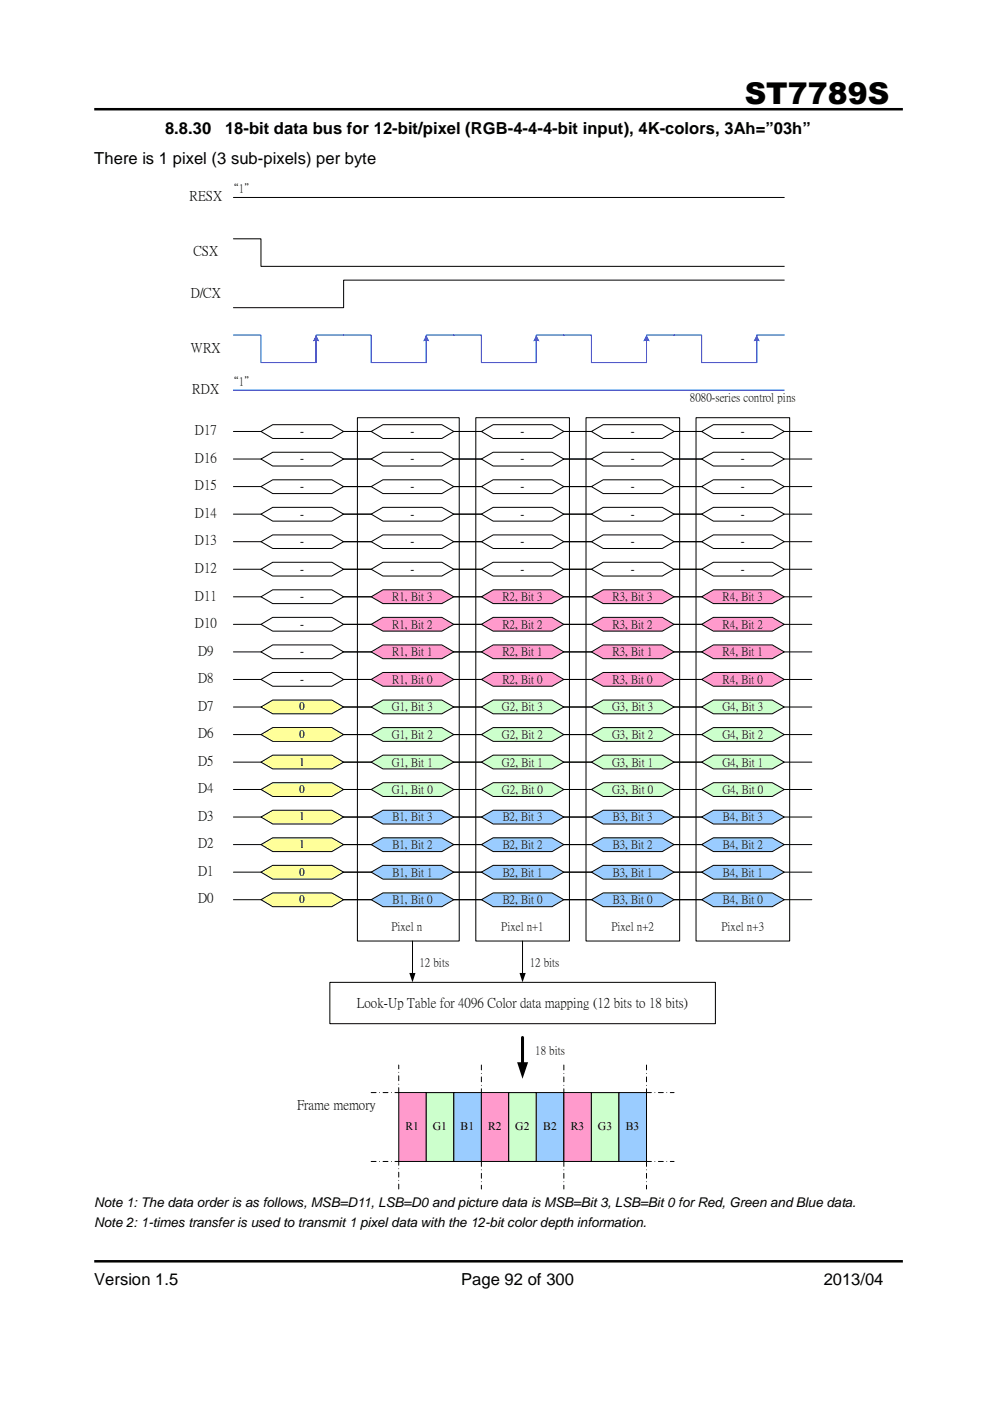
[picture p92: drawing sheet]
<svg xmlns="http://www.w3.org/2000/svg" width="210mm" height="297mm" viewBox="0 0 210 297" stroke-linecap="round" stroke-linejoin="round" font-family="sans-serif">
<defs><g id="words">
<text font-size="6.3" x="157.9" y="22">ST7789S</text>
<g font-size="3.5">
<text x="35" y="28.4">8.8.30</text>
<text x="47.7" y="28.4">18-bit data bus for 12-bit/pixel (RGB-4-4-4-bit input), 4K-colors, 3Ah=”03h”</text>
<text x="20" y="34.8">There is 1 pixel (3 sub-pixels) per byte</text>
<text x="20" y="272.5">Version 1.5</text>
<text x="97.8" y="272.5">Page 92 of 300</text>
<text x="174.7" y="272.5">2013/04</text>
</g>
<g font-size="2.9">
<text x="40.2" y="42.5">RESX</text>
<text x="41" y="54.1">CSX</text>
<text x="40.4" y="62.9">D/CX</text>
<text x="40.5" y="74.6">WRX</text>
<text x="40.8" y="83.3">RDX</text>
<text x="41.3" y="92.1">D17</text>
<text x="41.3" y="97.9">D16</text>
<text x="41.3" y="103.8">D15</text>
<text x="41.3" y="109.6">D14</text>
<text x="41.3" y="115.4">D13</text>
<text x="41.3" y="121.3">D12</text>
<text x="41.3" y="127.1">D11</text>
<text x="41.3" y="133">D10</text>
<text x="42" y="138.8">D9</text>
<text x="42" y="144.7">D8</text>
<text x="42" y="150.5">D7</text>
<text x="42" y="156.3">D6</text>
<text x="42" y="162.2">D5</text>
<text x="42" y="168">D4</text>
<text x="42" y="173.9">D3</text>
<text x="42" y="179.7">D2</text>
<text x="42" y="185.5">D1</text>
<text x="42" y="191.3">D0</text>
<text x="75.6" y="213.5">Look-Up Table for 4096 Color data mapping (12 bits to 18 bits)</text>
<text x="63" y="235.2">Frame memory</text>
</g>
<g font-size="2.8">
<text x="20" y="255.9">Note 1: The data order is as follows, MSB=D11, LSB=D0 and picture data is MSB=Bit 3, LSB=Bit 0 for Red, Green and Blue data.</text>
<text x="20" y="260.2">Note 2: 1-times transfer is used to transmit 1 pixel data with the 12-bit color depth information.</text>
</g>
<g font-size="2.5">
<text x="48.2" y="40.8">“1”</text>
<text x="48.2" y="81.7">“1”</text>
<text x="146.3" y="84.9">8080-series control pins</text>
<text x="63.7" y="92.2">-</text>
<text x="87" y="92.2">-</text>
<text x="110.4" y="92.2">-</text>
<text x="133.7" y="92.2">-</text>
<text x="157.1" y="92.2">-</text>
<text x="63.7" y="98">-</text>
<text x="87" y="98">-</text>
<text x="110.4" y="98">-</text>
<text x="133.7" y="98">-</text>
<text x="157.1" y="98">-</text>
<text x="63.7" y="103.9">-</text>
<text x="87" y="103.9">-</text>
<text x="110.4" y="103.9">-</text>
<text x="133.7" y="103.9">-</text>
<text x="157.1" y="103.9">-</text>
<text x="63.7" y="109.7">-</text>
<text x="87" y="109.7">-</text>
<text x="110.4" y="109.7">-</text>
<text x="133.7" y="109.7">-</text>
<text x="157.1" y="109.7">-</text>
<text x="63.7" y="115.6">-</text>
<text x="87" y="115.6">-</text>
<text x="110.4" y="115.6">-</text>
<text x="133.7" y="115.6">-</text>
<text x="157.1" y="115.6">-</text>
<text x="63.7" y="121.4">-</text>
<text x="87" y="121.4">-</text>
<text x="110.4" y="121.4">-</text>
<text x="133.7" y="121.4">-</text>
<text x="157.1" y="121.4">-</text>
<text x="63.7" y="127.3">-</text>
<text x="83.1" y="127.3">R1, Bit 3</text>
<text x="106.5" y="127.3">R2, Bit 3</text>
<text x="129.8" y="127.3">R3, Bit 3</text>
<text x="153.2" y="127.3">R4, Bit 3</text>
<text x="63.7" y="133.1">-</text>
<text x="83.1" y="133.1">R1, Bit 2</text>
<text x="106.5" y="133.1">R2, Bit 2</text>
<text x="129.8" y="133.1">R3, Bit 2</text>
<text x="153.2" y="133.1">R4, Bit 2</text>
<text x="63.7" y="138.9">-</text>
<text x="83.1" y="138.9">R1, Bit 1</text>
<text x="106.5" y="138.9">R2, Bit 1</text>
<text x="129.8" y="138.9">R3, Bit 1</text>
<text x="153.2" y="138.9">R4, Bit 1</text>
<text x="63.7" y="144.8">-</text>
<text x="83.1" y="144.8">R1, Bit 0</text>
<text x="106.5" y="144.8">R2, Bit 0</text>
<text x="129.8" y="144.8">R3, Bit 0</text>
<text x="153.2" y="144.8">R4, Bit 0</text>
<text x="63.5" y="150.6">0</text>
<text x="83.1" y="150.6">G1, Bit 3</text>
<text x="106.4" y="150.6">G2, Bit 3</text>
<text x="129.8" y="150.6">G3, Bit 3</text>
<text x="153.2" y="150.6">G4, Bit 3</text>
<text x="63.5" y="156.5">0</text>
<text x="83.1" y="156.5">G1, Bit 2</text>
<text x="106.4" y="156.5">G2, Bit 2</text>
<text x="129.8" y="156.5">G3, Bit 2</text>
<text x="153.2" y="156.5">G4, Bit 2</text>
<text x="63.5" y="162.3">1</text>
<text x="83.1" y="162.3">G1, Bit 1</text>
<text x="106.4" y="162.3">G2, Bit 1</text>
<text x="129.8" y="162.3">G3, Bit 1</text>
<text x="153.2" y="162.3">G4, Bit 1</text>
<text x="63.5" y="168.1">0</text>
<text x="63.5" y="173.9">1</text>
<text x="83.1" y="168.1">G1, Bit 0</text>
<text x="83.1" y="173.9">B1, Bit 3</text>
<text x="106.4" y="168.1">G2, Bit 0</text>
<text x="106.5" y="173.9">B2, Bit 3</text>
<text x="129.8" y="168.1">G3, Bit 0</text>
<text x="129.8" y="173.9">B3, Bit 3</text>
<text x="153.2" y="168.1">G4, Bit 0</text>
<text x="153.2" y="173.9">B4, Bit 3</text>
<text x="63.5" y="179.8">1</text>
<text x="83.1" y="179.8">B1, Bit 2</text>
<text x="106.5" y="179.8">B2, Bit 2</text>
<text x="129.8" y="179.8">B3, Bit 2</text>
<text x="153.2" y="179.8">B4, Bit 2</text>
<text x="63.5" y="185.6">0</text>
<text x="83.1" y="185.6">B1, Bit 1</text>
<text x="106.5" y="185.6">B2, Bit 1</text>
<text x="129.8" y="185.6">B3, Bit 1</text>
<text x="153.2" y="185.6">B4, Bit 1</text>
<text x="63.5" y="191.5">0</text>
<text x="83.1" y="191.5">B1, Bit 0</text>
<text x="106.5" y="191.5">B2, Bit 0</text>
<text x="129.8" y="191.5">B3, Bit 0</text>
<text x="153.2" y="191.5">B4, Bit 0</text>
<text x="83" y="197.2">Pixel n</text>
<text x="106.3" y="197.2">Pixel n+1</text>
<text x="129.6" y="197.2">Pixel n+2</text>
<text x="153" y="197.2">Pixel n+3</text>
<text x="88.9" y="204.8">12 bits</text>
<text x="112.3" y="204.8">12 bits</text>
<text x="113.5" y="223.5">18 bits</text>
<text x="86" y="239.6">R1</text>
<text x="91.8" y="239.6">G1</text>
<text x="97.7" y="239.6">B1</text>
<text x="103.5" y="239.6">R2</text>
<text x="109.3" y="239.6">G2</text>
<text x="115.2" y="239.6">B2</text>
<text x="121" y="239.6">R3</text>
<text x="126.8" y="239.6">G3</text>
<text x="132.7" y="239.6">B3</text>
</g>
</g></defs>
<path d="M20 23.2h171.4M20 267.4h171.4" fill="none" stroke="#010101" stroke-width=".53"/>
<path d="M147.6 88.6h19.8v110.9h-19.8z" fill-rule="evenodd" fill="#fff"/>
<path d="M147.6 88.6h19.8v110.9h-19.8z" fill="none" stroke="#010101" stroke-width=".21"/>
<path d="M124.2 88.6h19.9v110.9h-19.9z" fill-rule="evenodd" fill="#fff"/>
<path d="M124.2 88.6h19.9v110.9h-19.9z" fill="none" stroke="#010101" stroke-width=".21"/>
<path d="M100.9 88.6h19.8v110.9h-19.8z" fill-rule="evenodd" fill="#fff"/>
<path d="M100.9 88.6h19.8v110.9h-19.8z" fill="none" stroke="#010101" stroke-width=".21"/>
<path d="M75.8 88.6h21.6v110.9h-21.6z" fill-rule="evenodd" fill="#fff"/>
<path d="M75.8 88.6h21.6v110.9h-21.6z" fill="none" stroke="#010101" stroke-width=".21"/>
<path d="M55.3 103.2l2.5-1.5h12.6l2.5 1.5-2.5 1.4h-12.6z" fill-rule="evenodd" fill="#fff"/>
<path d="M49.5 103.2h5.8M55.3 103.2l2.5-1.5h12.6l2.5 1.5-2.5 1.4h-12.6zM72.9 103.2h5.8" fill="none" stroke="#010101" stroke-width=".21"/>
<path d="M49.5 71h5.8v5.9h11.7v-5.9h5.9M67 72.1v4.8M49.5 82.7h116.8" fill="none" stroke="#0101ff" stroke-width=".21"/>
<path d="M67 71l.7 1.4-.7-.2-.7 .2z" fill-rule="evenodd" fill="#0101ff"/>
<path d="M142.9 71h5.9v5.9h11.6v-5.9h5.9M160.4 72.1v4.8" fill="none" stroke="#0101ff" stroke-width=".21"/>
<path d="M160.4 71l.7 1.4-.7-.2-.6 .2z" fill-rule="evenodd" fill="#0101ff"/>
<path d="M119.5 71h5.9v5.9h11.7v-5.9h5.8M137.1 72.1v4.8" fill="none" stroke="#0101ff" stroke-width=".21"/>
<path d="M137.1 71l.7 1.4-.7-.2-.7 .2z" fill-rule="evenodd" fill="#0101ff"/>
<path d="M96.2 71h5.9v5.9h11.6v-5.9h5.8M113.7 72.1v4.8" fill="none" stroke="#0101ff" stroke-width=".21"/>
<path d="M113.7 71l.7 1.4-.7-.2-.6 .2z" fill-rule="evenodd" fill="#0101ff"/>
<path d="M72.9 71h5.8v5.9h11.7v-5.9h5.8M90.4 72.1v4.8" fill="none" stroke="#0101ff" stroke-width=".21"/>
<path d="M90.4 71l.6 1.4-.6-.2-.7 .2z" fill-rule="evenodd" fill="#0101ff"/>
<path d="M49.5 50.6h5.8v5.9h111M49.5 41.9h116.8M166.3 59.4h-93.4v5.8h-23.4" fill="none" stroke="#010101" stroke-width=".21"/>
<path d="M55.3 109l2.5-1.4h12.6l2.5 1.4-2.5 1.5h-12.6z" fill-rule="evenodd" fill="#fff"/>
<path d="M49.5 109h5.8M55.3 109l2.5-1.4h12.6l2.5 1.4-2.5 1.5h-12.6zM72.9 109h5.8" fill="none" stroke="#010101" stroke-width=".21"/>
<path d="M55.3 114.9l2.5-1.5h12.6l2.5 1.5-2.5 1.4h-12.6z" fill-rule="evenodd" fill="#fff"/>
<path d="M49.5 114.9h5.8M55.3 114.9l2.5-1.5h12.6l2.5 1.5-2.5 1.4h-12.6zM72.9 114.9h5.8" fill="none" stroke="#010101" stroke-width=".21"/>
<path d="M55.3 120.7l2.5-1.5h12.6l2.5 1.5-2.5 1.4h-12.6z" fill-rule="evenodd" fill="#fff"/>
<path d="M49.5 120.7h5.8M55.3 120.7l2.5-1.5h12.6l2.5 1.5-2.5 1.4h-12.6zM72.9 120.7h5.8" fill="none" stroke="#010101" stroke-width=".21"/>
<path d="M78.7 149.9l2.5-1.5h12.5l2.5 1.5-2.5 1.4h-12.5z" fill-rule="evenodd" fill="#cfc"/>
<path d="M72.9 149.9h5.8M78.7 149.9l2.5-1.5h12.5l2.5 1.5-2.5 1.4h-12.5zM96.2 149.9h5.9" fill="none" stroke="#010101" stroke-width=".21"/>
<path d="M55.3 126.5l2.5-1.4h12.6l2.5 1.4-2.5 1.5h-12.6z" fill-rule="evenodd" fill="#fff"/>
<path d="M49.5 126.5h5.8M55.3 126.5l2.5-1.4h12.6l2.5 1.4-2.5 1.5h-12.6zM72.9 126.5h5.8" fill="none" stroke="#010101" stroke-width=".21"/>
<path d="M78.7 155.7l2.5-1.4h12.5l2.5 1.4-2.5 1.5h-12.5z" fill-rule="evenodd" fill="#cfc"/>
<path d="M72.9 155.7h5.8M78.7 155.7l2.5-1.4h12.5l2.5 1.4-2.5 1.5h-12.5zM96.2 155.7h5.9" fill="none" stroke="#010101" stroke-width=".21"/>
<path d="M55.3 132.4l2.5-1.5h12.6l2.5 1.5-2.5 1.4h-12.6z" fill-rule="evenodd" fill="#fff"/>
<path d="M49.5 132.4h5.8M55.3 132.4l2.5-1.5h12.6l2.5 1.5-2.5 1.4h-12.6zM72.9 132.4h5.8" fill="none" stroke="#010101" stroke-width=".21"/>
<path d="M78.7 161.6l2.5-1.5h12.5l2.5 1.5-2.5 1.4h-12.5z" fill-rule="evenodd" fill="#cfc"/>
<path d="M72.9 161.6h5.8M78.7 161.6l2.5-1.5h12.5l2.5 1.5-2.5 1.4h-12.5zM96.2 161.6h5.9" fill="none" stroke="#010101" stroke-width=".21"/>
<path d="M55.3 138.2l2.5-1.5h12.6l2.5 1.5-2.5 1.5h-12.6z" fill-rule="evenodd" fill="#fff"/>
<path d="M49.5 138.2h5.8M55.3 138.2l2.5-1.5h12.6l2.5 1.5-2.5 1.5h-12.6zM72.9 138.2h5.8" fill="none" stroke="#010101" stroke-width=".21"/>
<path d="M78.7 167.4l2.5-1.5h12.5l2.5 1.5-2.5 1.5h-12.5z" fill-rule="evenodd" fill="#cfc"/>
<path d="M72.9 167.4h5.8M78.7 167.4l2.5-1.5h12.5l2.5 1.5-2.5 1.5h-12.5zM96.2 167.4h5.9" fill="none" stroke="#010101" stroke-width=".21"/>
<path d="M55.3 144.1l2.5-1.5h12.6l2.5 1.5-2.5 1.4h-12.6z" fill-rule="evenodd" fill="#fff"/>
<path d="M49.5 144.1h5.8M55.3 144.1l2.5-1.5h12.6l2.5 1.5-2.5 1.4h-12.6zM72.9 144.1h5.8M87.5 199.5v7" fill="none" stroke="#010101" stroke-width=".21"/>
<path d="M86.8 206.3h1.3l-.6 2z" fill="#010101"/>
<path d="M110.8 199.5v7" fill="none" stroke="#010101" stroke-width=".21"/>
<path d="M110.2 206.3h1.3l-.7 2z" fill="#010101"/>
<path d="M84.5 231.6h5.9v14.7h-5.9z" fill-rule="evenodd" fill="#ff9acc"/>
<path d="M84.5 231.6h5.9v14.7h-5.9z" fill="none" stroke="#010101" stroke-width=".21"/>
<path d="M90.4 231.6h5.8v14.7h-5.8z" fill-rule="evenodd" fill="#cfc"/>
<path d="M90.4 231.6h5.8v14.7h-5.8z" fill="none" stroke="#010101" stroke-width=".21"/>
<path d="M96.2 231.6h5.9v14.7h-5.9z" fill-rule="evenodd" fill="#9accff"/>
<path d="M96.2 231.6h5.9v14.7h-5.9z" fill="none" stroke="#010101" stroke-width=".21"/>
<path d="M78.7 231.6h5.8M84.5 231.6v-5.8M102.1 225.8v5.8M119.5 225.8v5.8M137.1 225.8v5.8M137.1 231.6h5.8M78.7 246.3h5.8M84.5 252.1v-5.8M102.1 246.3v5.8M119.5 246.3v5.8M137.1 246.3h5.8M137.1 246.3v5.8" fill="none" stroke="#010101" stroke-width=".21" stroke-dasharray="1 .7 0 .7"/>
<path d="M102.1 231.6h5.8v14.7h-5.8z" fill-rule="evenodd" fill="#ff9acc"/>
<path d="M102.1 231.6h5.8v14.7h-5.8z" fill="none" stroke="#010101" stroke-width=".21"/>
<path d="M107.9 231.6h5.8v14.7h-5.8z" fill-rule="evenodd" fill="#cfc"/>
<path d="M107.9 231.6h5.8v14.7h-5.8z" fill="none" stroke="#010101" stroke-width=".21"/>
<path d="M113.7 231.6h5.8v14.7h-5.8z" fill-rule="evenodd" fill="#9accff"/>
<path d="M113.7 231.6h5.8v14.7h-5.8z" fill="none" stroke="#010101" stroke-width=".21"/>
<path d="M119.5 231.6h5.9v14.7h-5.9z" fill-rule="evenodd" fill="#ff9acc"/>
<path d="M119.5 231.6h5.9v14.7h-5.9z" fill="none" stroke="#010101" stroke-width=".21"/>
<path d="M125.4 231.6h5.8v14.7h-5.8z" fill-rule="evenodd" fill="#cfc"/>
<path d="M125.4 231.6h5.8v14.7h-5.8z" fill="none" stroke="#010101" stroke-width=".21"/>
<path d="M131.2 231.6h5.9v14.7h-5.9z" fill-rule="evenodd" fill="#9accff"/>
<path d="M131.2 231.6h5.9v14.7h-5.9z" fill="none" stroke="#010101" stroke-width=".21"/>
<path d="M110.8 220v5.5" fill="none" stroke="#010101" stroke-width=".64"/>
<path d="M109.6 225.2h2.4l-1.2 3.5z" fill="#010101"/>
<path d="M78.7 126.5l2.5-1.4h12.5l2.5 1.4-2.5 1.5h-12.5z" fill-rule="evenodd" fill="#ff9acc"/>
<path d="M72.9 126.5h5.8M78.7 126.5l2.5-1.4h12.5l2.5 1.4-2.5 1.5h-12.5zM96.2 126.5h5.9" fill="none" stroke="#010101" stroke-width=".21"/>
<path d="M55.3 149.9l2.5-1.5h12.6l2.5 1.5-2.5 1.4h-12.6z" fill-rule="evenodd" fill="#ffff9a"/>
<path d="M49.5 149.9h5.8M55.3 149.9l2.5-1.5h12.6l2.5 1.5-2.5 1.4h-12.6zM72.9 149.9h5.8" fill="none" stroke="#010101" stroke-width=".21"/>
<path d="M78.7 132.4l2.5-1.5h12.5l2.5 1.5-2.5 1.4h-12.5z" fill-rule="evenodd" fill="#ff9acc"/>
<path d="M72.9 132.4h5.8M78.7 132.4l2.5-1.5h12.5l2.5 1.5-2.5 1.4h-12.5zM96.2 132.4h5.9" fill="none" stroke="#010101" stroke-width=".21"/>
<path d="M55.3 155.7l2.5-1.4h12.6l2.5 1.4-2.5 1.5h-12.6z" fill-rule="evenodd" fill="#ffff9a"/>
<path d="M49.5 155.7h5.8M55.3 155.7l2.5-1.4h12.6l2.5 1.4-2.5 1.5h-12.6zM72.9 155.7h5.8" fill="none" stroke="#010101" stroke-width=".21"/>
<path d="M78.7 138.2l2.5-1.5h12.5l2.5 1.5-2.5 1.5h-12.5z" fill-rule="evenodd" fill="#ff9acc"/>
<path d="M72.9 138.2h5.8M78.7 138.2l2.5-1.5h12.5l2.5 1.5-2.5 1.5h-12.5zM96.2 138.2h5.9" fill="none" stroke="#010101" stroke-width=".21"/>
<path d="M55.3 161.6l2.5-1.5h12.6l2.5 1.5-2.5 1.4h-12.6z" fill-rule="evenodd" fill="#ffff9a"/>
<path d="M49.5 161.6h5.8M55.3 161.6l2.5-1.5h12.6l2.5 1.5-2.5 1.4h-12.6zM72.9 161.6h5.8" fill="none" stroke="#010101" stroke-width=".21"/>
<path d="M78.7 144.1l2.5-1.5h12.5l2.5 1.5-2.5 1.4h-12.5z" fill-rule="evenodd" fill="#ff9acc"/>
<path d="M72.9 144.1h5.8M78.7 144.1l2.5-1.5h12.5l2.5 1.5-2.5 1.4h-12.5zM96.2 144.1h5.9" fill="none" stroke="#010101" stroke-width=".21"/>
<path d="M55.3 167.4l2.5-1.5h12.6l2.5 1.5-2.5 1.5h-12.6z" fill-rule="evenodd" fill="#ffff9a"/>
<path d="M49.5 167.4h5.8M55.3 167.4l2.5-1.5h12.6l2.5 1.5-2.5 1.5h-12.6zM72.9 167.4h5.8" fill="none" stroke="#010101" stroke-width=".21"/>
<path d="M55.3 173.2l2.5-1.4h12.6l2.5 1.4-2.5 1.5h-12.6z" fill-rule="evenodd" fill="#ffff9a"/>
<path d="M49.5 173.2h5.8M55.3 173.2l2.5-1.4h12.6l2.5 1.4-2.5 1.5h-12.6zM72.9 173.2h5.8" fill="none" stroke="#010101" stroke-width=".21"/>
<path d="M55.3 179.1l2.5-1.5h12.6l2.5 1.5-2.5 1.5h-12.6z" fill-rule="evenodd" fill="#ffff9a"/>
<path d="M49.5 179.1h5.8M55.3 179.1l2.5-1.5h12.6l2.5 1.5-2.5 1.5h-12.6zM72.9 179.1h5.8" fill="none" stroke="#010101" stroke-width=".21"/>
<path d="M55.3 184.9l2.5-1.4h12.6l2.5 1.4-2.5 1.5h-12.6z" fill-rule="evenodd" fill="#ffff9a"/>
<path d="M49.5 184.9h5.8M55.3 184.9l2.5-1.4h12.6l2.5 1.4-2.5 1.5h-12.6zM72.9 184.9h5.8" fill="none" stroke="#010101" stroke-width=".21"/>
<path d="M55.3 190.8l2.5-1.5h12.6l2.5 1.5-2.5 1.4h-12.6z" fill-rule="evenodd" fill="#ffff9a"/>
<path d="M49.5 190.8h5.8M55.3 190.8l2.5-1.5h12.6l2.5 1.5-2.5 1.4h-12.6zM72.9 190.8h5.8" fill="none" stroke="#010101" stroke-width=".21"/>
<path d="M78.7 103.2l2.5-1.5h12.5l2.5 1.5-2.5 1.4h-12.5z" fill-rule="evenodd" fill="#fff"/>
<path d="M72.9 103.2h5.8M78.7 103.2l2.5-1.5h12.5l2.5 1.5-2.5 1.4h-12.5zM96.2 103.2h5.9" fill="none" stroke="#010101" stroke-width=".21"/>
<path d="M78.7 109l2.5-1.4h12.5l2.5 1.4-2.5 1.5h-12.5z" fill-rule="evenodd" fill="#fff"/>
<path d="M72.9 109h5.8M78.7 109l2.5-1.4h12.5l2.5 1.4-2.5 1.5h-12.5zM96.2 109h5.9" fill="none" stroke="#010101" stroke-width=".21"/>
<path d="M78.7 114.9l2.5-1.5h12.5l2.5 1.5-2.5 1.4h-12.5z" fill-rule="evenodd" fill="#fff"/>
<path d="M72.9 114.9h5.8M78.7 114.9l2.5-1.5h12.5l2.5 1.5-2.5 1.4h-12.5zM96.2 114.9h5.9" fill="none" stroke="#010101" stroke-width=".21"/>
<path d="M78.7 120.7l2.5-1.5h12.5l2.5 1.5-2.5 1.4h-12.5z" fill-rule="evenodd" fill="#fff"/>
<path d="M72.9 120.7h5.8M78.7 120.7l2.5-1.5h12.5l2.5 1.5-2.5 1.4h-12.5zM96.2 120.7h5.9" fill="none" stroke="#010101" stroke-width=".21"/>
<path d="M78.7 173.2l2.5-1.4h12.5l2.5 1.4-2.5 1.5h-12.5z" fill-rule="evenodd" fill="#9accff"/>
<path d="M72.9 173.2h5.8M78.7 173.2l2.5-1.4h12.5l2.5 1.4-2.5 1.5h-12.5zM96.2 173.2h5.9" fill="none" stroke="#010101" stroke-width=".21"/>
<path d="M78.7 179.1l2.5-1.5h12.5l2.5 1.5-2.5 1.5h-12.5z" fill-rule="evenodd" fill="#9accff"/>
<path d="M72.9 179.1h5.8M78.7 179.1l2.5-1.5h12.5l2.5 1.5-2.5 1.5h-12.5zM96.2 179.1h5.9" fill="none" stroke="#010101" stroke-width=".21"/>
<path d="M78.7 184.9l2.5-1.4h12.5l2.5 1.4-2.5 1.5h-12.5z" fill-rule="evenodd" fill="#9accff"/>
<path d="M72.9 184.9h5.8M78.7 184.9l2.5-1.4h12.5l2.5 1.4-2.5 1.5h-12.5zM96.2 184.9h5.9" fill="none" stroke="#010101" stroke-width=".21"/>
<path d="M78.7 190.8l2.5-1.5h12.5l2.5 1.5-2.5 1.4h-12.5z" fill-rule="evenodd" fill="#9accff"/>
<path d="M72.9 190.8h5.8M78.7 190.8l2.5-1.5h12.5l2.5 1.5-2.5 1.4h-12.5zM96.2 190.8h5.9" fill="none" stroke="#010101" stroke-width=".21"/>
<path d="M102.1 149.9l2.5-1.5h12.5l2.4 1.5-2.4 1.4h-12.5z" fill-rule="evenodd" fill="#cfc"/>
<path d="M96.2 149.9h5.9M102.1 149.9l2.5-1.5h12.5l2.4 1.5-2.4 1.4h-12.5zM119.5 149.9h5.9" fill="none" stroke="#010101" stroke-width=".21"/>
<path d="M102.1 155.7l2.5-1.4h12.5l2.4 1.4-2.4 1.5h-12.5z" fill-rule="evenodd" fill="#cfc"/>
<path d="M96.2 155.7h5.9M102.1 155.7l2.5-1.4h12.5l2.4 1.4-2.4 1.5h-12.5zM119.5 155.7h5.9" fill="none" stroke="#010101" stroke-width=".21"/>
<path d="M102.1 161.6l2.5-1.5h12.5l2.4 1.5-2.4 1.4h-12.5z" fill-rule="evenodd" fill="#cfc"/>
<path d="M96.2 161.6h5.9M102.1 161.6l2.5-1.5h12.5l2.4 1.5-2.4 1.4h-12.5zM119.5 161.6h5.9" fill="none" stroke="#010101" stroke-width=".21"/>
<path d="M102.1 167.4l2.5-1.5h12.5l2.4 1.5-2.4 1.5h-12.5z" fill-rule="evenodd" fill="#cfc"/>
<path d="M96.2 167.4h5.9M102.1 167.4l2.5-1.5h12.5l2.4 1.5-2.4 1.5h-12.5zM119.5 167.4h5.9" fill="none" stroke="#010101" stroke-width=".21"/>
<path d="M102.1 126.5l2.5-1.4h12.5l2.4 1.4-2.4 1.5h-12.5z" fill-rule="evenodd" fill="#ff9acc"/>
<path d="M96.2 126.5h5.9M102.1 126.5l2.5-1.4h12.5l2.4 1.4-2.4 1.5h-12.5zM119.5 126.5h5.9" fill="none" stroke="#010101" stroke-width=".21"/>
<path d="M102.1 132.4l2.5-1.5h12.5l2.4 1.5-2.4 1.4h-12.5z" fill-rule="evenodd" fill="#ff9acc"/>
<path d="M96.2 132.4h5.9M102.1 132.4l2.5-1.5h12.5l2.4 1.5-2.4 1.4h-12.5zM119.5 132.4h5.9" fill="none" stroke="#010101" stroke-width=".21"/>
<path d="M102.1 138.2l2.5-1.5h12.5l2.4 1.5-2.4 1.5h-12.5z" fill-rule="evenodd" fill="#ff9acc"/>
<path d="M96.2 138.2h5.9M102.1 138.2l2.5-1.5h12.5l2.4 1.5-2.4 1.5h-12.5zM119.5 138.2h5.9" fill="none" stroke="#010101" stroke-width=".21"/>
<path d="M102.1 144.1l2.5-1.5h12.5l2.4 1.5-2.4 1.4h-12.5z" fill-rule="evenodd" fill="#ff9acc"/>
<path d="M96.2 144.1h5.9M102.1 144.1l2.5-1.5h12.5l2.4 1.5-2.4 1.4h-12.5zM119.5 144.1h5.9" fill="none" stroke="#010101" stroke-width=".21"/>
<path d="M102.1 103.2l2.5-1.5h12.5l2.4 1.5-2.4 1.4h-12.5z" fill-rule="evenodd" fill="#fff"/>
<path d="M96.2 103.2h5.9M102.1 103.2l2.5-1.5h12.5l2.4 1.5-2.4 1.4h-12.5zM119.5 103.2h5.9" fill="none" stroke="#010101" stroke-width=".21"/>
<path d="M102.1 109l2.5-1.4h12.5l2.4 1.4-2.4 1.5h-12.5z" fill-rule="evenodd" fill="#fff"/>
<path d="M96.2 109h5.9M102.1 109l2.5-1.4h12.5l2.4 1.4-2.4 1.5h-12.5zM119.5 109h5.9" fill="none" stroke="#010101" stroke-width=".21"/>
<path d="M102.1 114.9l2.5-1.5h12.5l2.4 1.5-2.4 1.4h-12.5z" fill-rule="evenodd" fill="#fff"/>
<path d="M96.2 114.9h5.9M102.1 114.9l2.5-1.5h12.5l2.4 1.5-2.4 1.4h-12.5zM119.5 114.9h5.9" fill="none" stroke="#010101" stroke-width=".21"/>
<path d="M102.1 120.7l2.5-1.5h12.5l2.4 1.5-2.4 1.4h-12.5z" fill-rule="evenodd" fill="#fff"/>
<path d="M96.2 120.7h5.9M102.1 120.7l2.5-1.5h12.5l2.4 1.5-2.4 1.4h-12.5zM119.5 120.7h5.9" fill="none" stroke="#010101" stroke-width=".21"/>
<path d="M102.1 173.2l2.5-1.4h12.5l2.4 1.4-2.4 1.5h-12.5z" fill-rule="evenodd" fill="#9accff"/>
<path d="M96.2 173.2h5.9M102.1 173.2l2.5-1.4h12.5l2.4 1.4-2.4 1.5h-12.5zM119.5 173.2h5.9" fill="none" stroke="#010101" stroke-width=".21"/>
<path d="M102.1 179.1l2.5-1.5h12.5l2.4 1.5-2.4 1.5h-12.5z" fill-rule="evenodd" fill="#9accff"/>
<path d="M96.2 179.1h5.9M102.1 179.1l2.5-1.5h12.5l2.4 1.5-2.4 1.5h-12.5zM119.5 179.1h5.9" fill="none" stroke="#010101" stroke-width=".21"/>
<path d="M102.1 184.9l2.5-1.4h12.5l2.4 1.4-2.4 1.5h-12.5z" fill-rule="evenodd" fill="#9accff"/>
<path d="M96.2 184.9h5.9M102.1 184.9l2.5-1.4h12.5l2.4 1.4-2.4 1.5h-12.5zM119.5 184.9h5.9" fill="none" stroke="#010101" stroke-width=".21"/>
<path d="M102.1 190.8l2.5-1.5h12.5l2.4 1.5-2.4 1.4h-12.5z" fill-rule="evenodd" fill="#9accff"/>
<path d="M96.2 190.8h5.9M102.1 190.8l2.5-1.5h12.5l2.4 1.5-2.4 1.4h-12.5zM119.5 190.8h5.9" fill="none" stroke="#010101" stroke-width=".21"/>
<path d="M125.4 149.9l2.5-1.5h12.5l2.5 1.5-2.5 1.4h-12.5z" fill-rule="evenodd" fill="#cfc"/>
<path d="M119.5 149.9h5.9M125.4 149.9l2.5-1.5h12.5l2.5 1.5-2.5 1.4h-12.5zM142.9 149.9h5.9" fill="none" stroke="#010101" stroke-width=".21"/>
<path d="M125.4 155.7l2.5-1.4h12.5l2.5 1.4-2.5 1.5h-12.5z" fill-rule="evenodd" fill="#cfc"/>
<path d="M119.5 155.7h5.9M125.4 155.7l2.5-1.4h12.5l2.5 1.4-2.5 1.5h-12.5zM142.9 155.7h5.9" fill="none" stroke="#010101" stroke-width=".21"/>
<path d="M125.4 161.6l2.5-1.5h12.5l2.5 1.5-2.5 1.4h-12.5z" fill-rule="evenodd" fill="#cfc"/>
<path d="M119.5 161.6h5.9M125.4 161.6l2.5-1.5h12.5l2.5 1.5-2.5 1.4h-12.5zM142.9 161.6h5.9" fill="none" stroke="#010101" stroke-width=".21"/>
<path d="M125.4 167.4l2.5-1.5h12.5l2.5 1.5-2.5 1.5h-12.5z" fill-rule="evenodd" fill="#cfc"/>
<path d="M119.5 167.4h5.9M125.4 167.4l2.5-1.5h12.5l2.5 1.5-2.5 1.5h-12.5zM142.9 167.4h5.9" fill="none" stroke="#010101" stroke-width=".21"/>
<path d="M125.4 126.5l2.5-1.4h12.5l2.5 1.4-2.5 1.5h-12.5z" fill-rule="evenodd" fill="#ff9acc"/>
<path d="M119.5 126.5h5.9M125.4 126.5l2.5-1.4h12.5l2.5 1.4-2.5 1.5h-12.5zM142.9 126.5h5.9" fill="none" stroke="#010101" stroke-width=".21"/>
<path d="M125.4 132.4l2.5-1.5h12.5l2.5 1.5-2.5 1.4h-12.5z" fill-rule="evenodd" fill="#ff9acc"/>
<path d="M119.5 132.4h5.9M125.4 132.4l2.5-1.5h12.5l2.5 1.5-2.5 1.4h-12.5zM142.9 132.4h5.9" fill="none" stroke="#010101" stroke-width=".21"/>
<path d="M125.4 138.2l2.5-1.5h12.5l2.5 1.5-2.5 1.5h-12.5z" fill-rule="evenodd" fill="#ff9acc"/>
<path d="M119.5 138.2h5.9M125.4 138.2l2.5-1.5h12.5l2.5 1.5-2.5 1.5h-12.5zM142.9 138.2h5.9" fill="none" stroke="#010101" stroke-width=".21"/>
<path d="M125.4 144.1l2.5-1.5h12.5l2.5 1.5-2.5 1.4h-12.5z" fill-rule="evenodd" fill="#ff9acc"/>
<path d="M119.5 144.1h5.9M125.4 144.1l2.5-1.5h12.5l2.5 1.5-2.5 1.4h-12.5zM142.9 144.1h5.9" fill="none" stroke="#010101" stroke-width=".21"/>
<path d="M125.4 103.2l2.5-1.5h12.5l2.5 1.5-2.5 1.4h-12.5z" fill-rule="evenodd" fill="#fff"/>
<path d="M119.5 103.2h5.9M125.4 103.2l2.5-1.5h12.5l2.5 1.5-2.5 1.4h-12.5zM142.9 103.2h5.9" fill="none" stroke="#010101" stroke-width=".21"/>
<path d="M125.4 109l2.5-1.4h12.5l2.5 1.4-2.5 1.5h-12.5z" fill-rule="evenodd" fill="#fff"/>
<path d="M119.5 109h5.9M125.4 109l2.5-1.4h12.5l2.5 1.4-2.5 1.5h-12.5zM142.9 109h5.9" fill="none" stroke="#010101" stroke-width=".21"/>
<path d="M125.4 114.9l2.5-1.5h12.5l2.5 1.5-2.5 1.4h-12.5z" fill-rule="evenodd" fill="#fff"/>
<path d="M119.5 114.9h5.9M125.4 114.9l2.5-1.5h12.5l2.5 1.5-2.5 1.4h-12.5zM142.9 114.9h5.9" fill="none" stroke="#010101" stroke-width=".21"/>
<path d="M125.4 120.7l2.5-1.5h12.5l2.5 1.5-2.5 1.4h-12.5z" fill-rule="evenodd" fill="#fff"/>
<path d="M119.5 120.7h5.9M125.4 120.7l2.5-1.5h12.5l2.5 1.5-2.5 1.4h-12.5zM142.9 120.7h5.9" fill="none" stroke="#010101" stroke-width=".21"/>
<path d="M125.4 173.2l2.5-1.4h12.5l2.5 1.4-2.5 1.5h-12.5z" fill-rule="evenodd" fill="#9accff"/>
<path d="M119.5 173.2h5.9M125.4 173.2l2.5-1.4h12.5l2.5 1.4-2.5 1.5h-12.5zM142.9 173.2h5.9" fill="none" stroke="#010101" stroke-width=".21"/>
<path d="M125.4 179.1l2.5-1.5h12.5l2.5 1.5-2.5 1.5h-12.5z" fill-rule="evenodd" fill="#9accff"/>
<path d="M119.5 179.1h5.9M125.4 179.1l2.5-1.5h12.5l2.5 1.5-2.5 1.5h-12.5zM142.9 179.1h5.9" fill="none" stroke="#010101" stroke-width=".21"/>
<path d="M125.4 184.9l2.5-1.4h12.5l2.5 1.4-2.5 1.5h-12.5z" fill-rule="evenodd" fill="#9accff"/>
<path d="M119.5 184.9h5.9M125.4 184.9l2.5-1.4h12.5l2.5 1.4-2.5 1.5h-12.5zM142.9 184.9h5.9" fill="none" stroke="#010101" stroke-width=".21"/>
<path d="M125.4 190.8l2.5-1.5h12.5l2.5 1.5-2.5 1.4h-12.5z" fill-rule="evenodd" fill="#9accff"/>
<path d="M119.5 190.8h5.9M125.4 190.8l2.5-1.5h12.5l2.5 1.5-2.5 1.4h-12.5zM142.9 190.8h5.9" fill="none" stroke="#010101" stroke-width=".21"/>
<path d="M148.8 149.9l2.5-1.5h12.4l2.6 1.5-2.6 1.4h-12.4z" fill-rule="evenodd" fill="#cfc"/>
<path d="M142.9 149.9h5.9M148.8 149.9l2.5-1.5h12.4l2.6 1.5-2.6 1.4h-12.4zM166.3 149.9h5.8" fill="none" stroke="#010101" stroke-width=".21"/>
<path d="M148.8 155.7l2.5-1.4h12.4l2.6 1.4-2.6 1.5h-12.4z" fill-rule="evenodd" fill="#cfc"/>
<path d="M142.9 155.7h5.9M148.8 155.7l2.5-1.4h12.4l2.6 1.4-2.6 1.5h-12.4zM166.3 155.7h5.8" fill="none" stroke="#010101" stroke-width=".21"/>
<path d="M148.8 161.6l2.5-1.5h12.4l2.6 1.5-2.6 1.4h-12.4z" fill-rule="evenodd" fill="#cfc"/>
<path d="M142.9 161.6h5.9M148.8 161.6l2.5-1.5h12.4l2.6 1.5-2.6 1.4h-12.4zM166.3 161.6h5.8" fill="none" stroke="#010101" stroke-width=".21"/>
<path d="M148.8 167.4l2.5-1.5h12.4l2.6 1.5-2.6 1.5h-12.4z" fill-rule="evenodd" fill="#cfc"/>
<path d="M142.9 167.4h5.9M148.8 167.4l2.5-1.5h12.4l2.6 1.5-2.6 1.5h-12.4zM166.3 167.4h5.8" fill="none" stroke="#010101" stroke-width=".21"/>
<path d="M148.8 126.5l2.5-1.4h12.4l2.6 1.4-2.6 1.5h-12.4z" fill-rule="evenodd" fill="#ff9acc"/>
<path d="M142.9 126.5h5.9M148.8 126.5l2.5-1.4h12.4l2.6 1.4-2.6 1.5h-12.4zM166.3 126.5h5.8" fill="none" stroke="#010101" stroke-width=".21"/>
<path d="M148.8 132.4l2.5-1.5h12.4l2.6 1.5-2.6 1.4h-12.4z" fill-rule="evenodd" fill="#ff9acc"/>
<path d="M142.9 132.4h5.9M148.8 132.4l2.5-1.5h12.4l2.6 1.5-2.6 1.4h-12.4zM166.3 132.4h5.8" fill="none" stroke="#010101" stroke-width=".21"/>
<path d="M148.8 138.2l2.5-1.5h12.4l2.6 1.5-2.6 1.5h-12.4z" fill-rule="evenodd" fill="#ff9acc"/>
<path d="M142.9 138.2h5.9M148.8 138.2l2.5-1.5h12.4l2.6 1.5-2.6 1.5h-12.4zM166.3 138.2h5.8" fill="none" stroke="#010101" stroke-width=".21"/>
<path d="M148.8 144.1l2.5-1.5h12.4l2.6 1.5-2.6 1.4h-12.4z" fill-rule="evenodd" fill="#ff9acc"/>
<path d="M142.9 144.1h5.9M148.8 144.1l2.5-1.5h12.4l2.6 1.5-2.6 1.4h-12.4zM166.3 144.1h5.8" fill="none" stroke="#010101" stroke-width=".21"/>
<path d="M148.8 103.2l2.5-1.5h12.4l2.6 1.5-2.6 1.4h-12.4z" fill-rule="evenodd" fill="#fff"/>
<path d="M142.9 103.2h5.9M148.8 103.2l2.5-1.5h12.4l2.6 1.5-2.6 1.4h-12.4zM166.3 103.2h5.8" fill="none" stroke="#010101" stroke-width=".21"/>
<path d="M148.8 109l2.5-1.4h12.4l2.6 1.4-2.6 1.5h-12.4z" fill-rule="evenodd" fill="#fff"/>
<path d="M142.9 109h5.9M148.8 109l2.5-1.4h12.4l2.6 1.4-2.6 1.5h-12.4zM166.3 109h5.8" fill="none" stroke="#010101" stroke-width=".21"/>
<path d="M148.8 114.9l2.5-1.5h12.4l2.6 1.5-2.6 1.4h-12.4z" fill-rule="evenodd" fill="#fff"/>
<path d="M142.9 114.9h5.9M148.8 114.9l2.5-1.5h12.4l2.6 1.5-2.6 1.4h-12.4zM166.3 114.9h5.8" fill="none" stroke="#010101" stroke-width=".21"/>
<path d="M148.8 120.7l2.5-1.5h12.4l2.6 1.5-2.6 1.4h-12.4z" fill-rule="evenodd" fill="#fff"/>
<path d="M142.9 120.7h5.9M148.8 120.7l2.5-1.5h12.4l2.6 1.5-2.6 1.4h-12.4zM166.3 120.7h5.8" fill="none" stroke="#010101" stroke-width=".21"/>
<path d="M148.8 173.2l2.5-1.4h12.4l2.6 1.4-2.6 1.5h-12.4z" fill-rule="evenodd" fill="#9accff"/>
<path d="M142.9 173.2h5.9M148.8 173.2l2.5-1.4h12.4l2.6 1.4-2.6 1.5h-12.4zM166.3 173.2h5.8" fill="none" stroke="#010101" stroke-width=".21"/>
<path d="M148.8 179.1l2.5-1.5h12.4l2.6 1.5-2.6 1.5h-12.4z" fill-rule="evenodd" fill="#9accff"/>
<path d="M142.9 179.1h5.9M148.8 179.1l2.5-1.5h12.4l2.6 1.5-2.6 1.5h-12.4zM166.3 179.1h5.8" fill="none" stroke="#010101" stroke-width=".21"/>
<path d="M148.8 184.9l2.5-1.4h12.4l2.6 1.4-2.6 1.5h-12.4z" fill-rule="evenodd" fill="#9accff"/>
<path d="M142.9 184.9h5.9M148.8 184.9l2.5-1.4h12.4l2.6 1.4-2.6 1.5h-12.4zM166.3 184.9h5.8" fill="none" stroke="#010101" stroke-width=".21"/>
<path d="M148.8 190.8l2.5-1.5h12.4l2.6 1.5-2.6 1.4h-12.4z" fill-rule="evenodd" fill="#9accff"/>
<path d="M142.9 190.8h5.9M148.8 190.8l2.5-1.5h12.4l2.6 1.5-2.6 1.4h-12.4zM166.3 190.8h5.8" fill="none" stroke="#010101" stroke-width=".21"/>
<path d="M69.9 208.3h81.8v8.7h-81.8z" fill-rule="evenodd" fill="#fff"/>
<path d="M69.9 208.3h81.8v8.7h-81.8z" fill="none" stroke="#010101" stroke-width=".21"/>
<path d="M55.3 91.5l2.5-1.5h12.6l2.5 1.5-2.5 1.5h-12.6z" fill-rule="evenodd" fill="#fff"/>
<path d="M49.5 91.5h5.8M55.3 91.5l2.5-1.5h12.6l2.5 1.5-2.5 1.5h-12.6zM72.9 91.5h5.8" fill="none" stroke="#010101" stroke-width=".21"/>
<path d="M55.3 97.3l2.5-1.4h12.6l2.5 1.4-2.5 1.5h-12.6z" fill-rule="evenodd" fill="#fff"/>
<path d="M49.5 97.3h5.8M55.3 97.3l2.5-1.4h12.6l2.5 1.4-2.5 1.5h-12.6zM72.9 97.3h5.8" fill="none" stroke="#010101" stroke-width=".21"/>
<path d="M78.7 91.5l2.5-1.5h12.5l2.5 1.5-2.5 1.5h-12.5z" fill-rule="evenodd" fill="#fff"/>
<path d="M72.9 91.5h5.8M78.7 91.5l2.5-1.5h12.5l2.5 1.5-2.5 1.5h-12.5zM96.2 91.5h5.9" fill="none" stroke="#010101" stroke-width=".21"/>
<path d="M78.7 97.3l2.5-1.4h12.5l2.5 1.4-2.5 1.5h-12.5z" fill-rule="evenodd" fill="#fff"/>
<path d="M72.9 97.3h5.8M78.7 97.3l2.5-1.4h12.5l2.5 1.4-2.5 1.5h-12.5zM96.2 97.3h5.9" fill="none" stroke="#010101" stroke-width=".21"/>
<path d="M102.1 91.5l2.5-1.5h12.5l2.4 1.5-2.4 1.5h-12.5z" fill-rule="evenodd" fill="#fff"/>
<path d="M96.2 91.5h5.9M102.1 91.5l2.5-1.5h12.5l2.4 1.5-2.4 1.5h-12.5zM119.5 91.5h5.9" fill="none" stroke="#010101" stroke-width=".21"/>
<path d="M102.1 97.3l2.5-1.4h12.5l2.4 1.4-2.4 1.5h-12.5z" fill-rule="evenodd" fill="#fff"/>
<path d="M96.2 97.3h5.9M102.1 97.3l2.5-1.4h12.5l2.4 1.4-2.4 1.5h-12.5zM119.5 97.3h5.9" fill="none" stroke="#010101" stroke-width=".21"/>
<path d="M125.4 91.5l2.5-1.5h12.5l2.5 1.5-2.5 1.5h-12.5z" fill-rule="evenodd" fill="#fff"/>
<path d="M119.5 91.5h5.9M125.4 91.5l2.5-1.5h12.5l2.5 1.5-2.5 1.5h-12.5zM142.9 91.5h5.9" fill="none" stroke="#010101" stroke-width=".21"/>
<path d="M125.4 97.3l2.5-1.4h12.5l2.5 1.4-2.5 1.5h-12.5z" fill-rule="evenodd" fill="#fff"/>
<path d="M119.5 97.3h5.9M125.4 97.3l2.5-1.4h12.5l2.5 1.4-2.5 1.5h-12.5zM142.9 97.3h5.9" fill="none" stroke="#010101" stroke-width=".21"/>
<path d="M148.8 91.5l2.5-1.5h12.4l2.6 1.5-2.6 1.5h-12.4z" fill-rule="evenodd" fill="#fff"/>
<path d="M142.9 91.5h5.9M148.8 91.5l2.5-1.5h12.4l2.6 1.5-2.6 1.5h-12.4zM166.3 91.5h5.8" fill="none" stroke="#010101" stroke-width=".21"/>
<path d="M148.8 97.3l2.5-1.4h12.4l2.6 1.4-2.6 1.5h-12.4z" fill-rule="evenodd" fill="#fff"/>
<path d="M142.9 97.3h5.9M148.8 97.3l2.5-1.4h12.4l2.6 1.4-2.6 1.5h-12.4zM166.3 97.3h5.8" fill="none" stroke="#010101" stroke-width=".21"/>
<use href="#words"/>
</svg>
